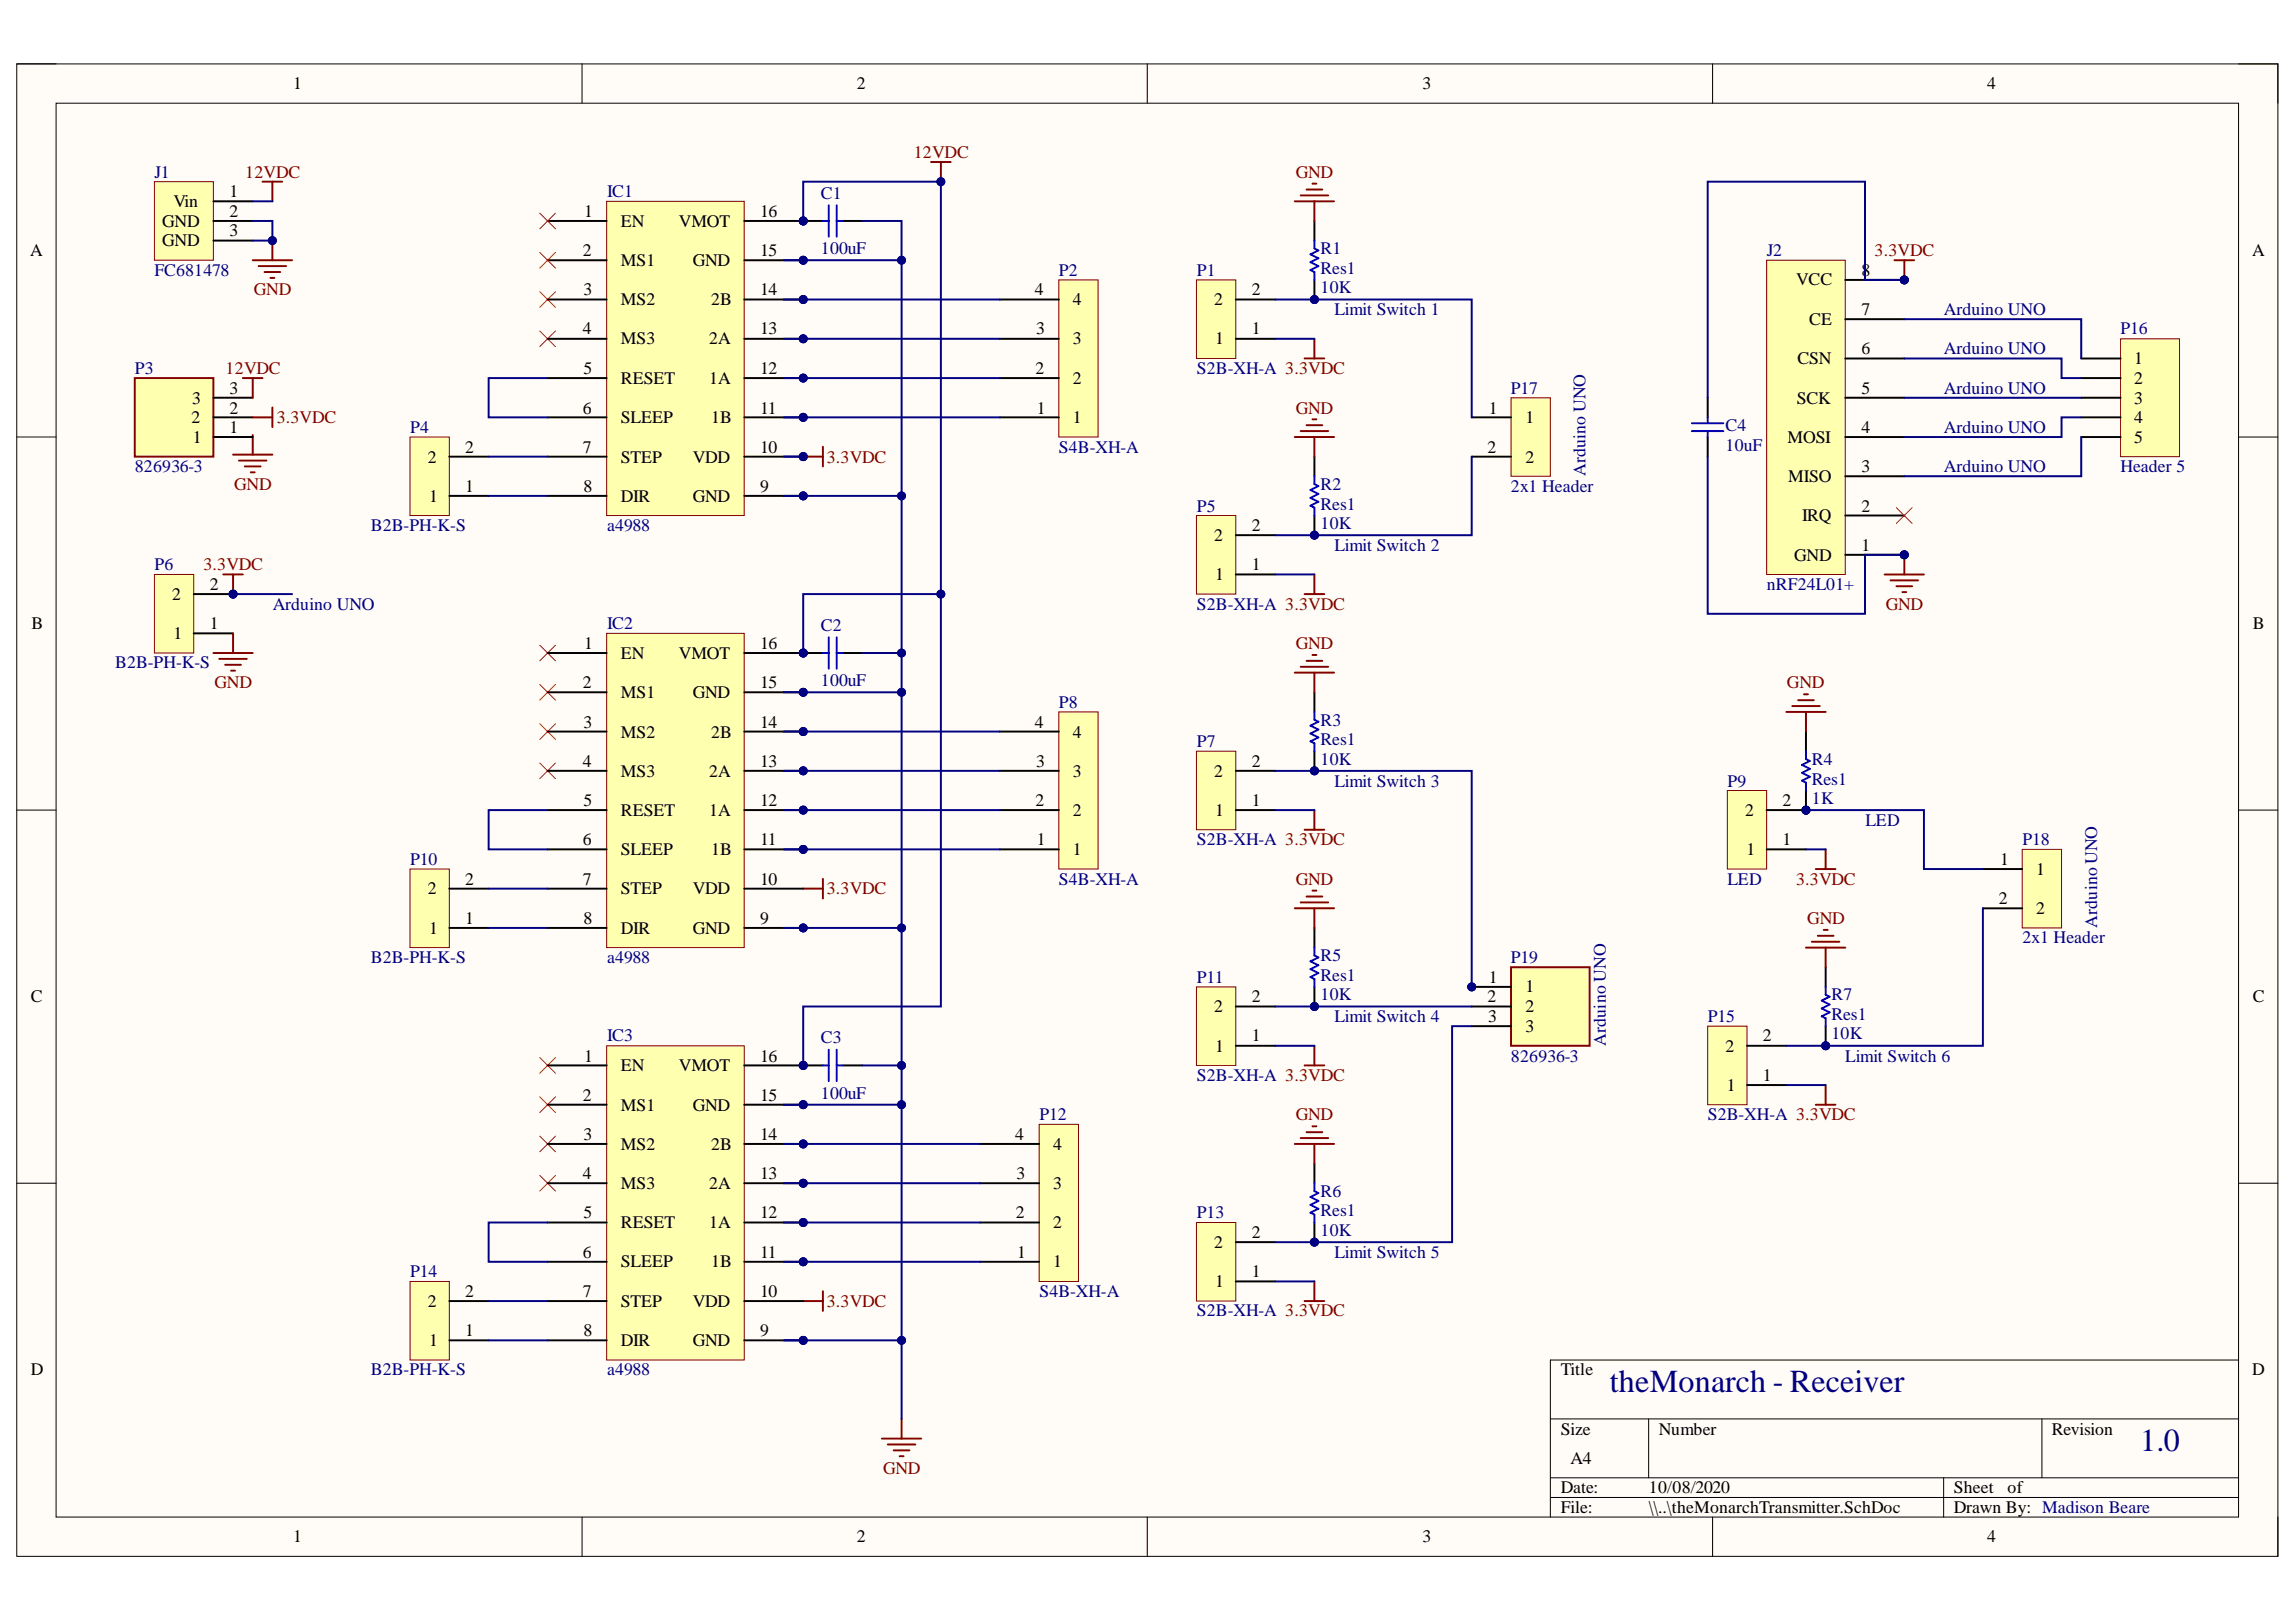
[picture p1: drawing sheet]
<svg xmlns="http://www.w3.org/2000/svg" width="297mm" height="210mm" viewBox="0 0 297 210" stroke-linecap="round" stroke-linejoin="round" font-family="sans-serif">
<defs><g id="words">
<g font-size="4.1" fill="#000080">
<text x="208.3" y="180.2">theMonarch - Receiver</text>
<text x="276.9" y="187.8">1.0</text>
</g>
<g font-size="2.3">
<text x="37.9" y="11.6">1</text>
<text x="110.9" y="11.6">2</text>
<text x="184.1" y="11.6">3</text>
<text x="257.1" y="11.6">4</text>
<text x="21" y="29.3">GND</text>
<text x="22.4" y="26.8">Vin</text>
<text x="29.7" y="25.5">1</text>
<text x="29.7" y="28.1">2</text>
<text x="75.6" y="28.1">1</text>
<text x="80.3" y="29.3">EN</text>
<text x="87.8" y="29.3">VMOT</text>
<text x="98.3" y="28.1">16</text>
<text x="3.9" y="33.1">A</text>
<text x="21" y="31.9">GND</text>
<text x="29.7" y="30.6">3</text>
<text x="75.4" y="33.1">2</text>
<text x="80.3" y="34.4">MS1</text>
<text x="89.6" y="34.4">GND</text>
<text x="98.3" y="33.1">15</text>
<text x="240.8" y="35.7">8</text>
<text x="291.4" y="33.1">A</text>
<text x="75.5" y="38.2">3</text>
<text x="80.3" y="39.5">MS2</text>
<text x="92" y="39.5">2B</text>
<text x="98.3" y="38.2">14</text>
<text x="133.9" y="38.2">4</text>
<text x="138.8" y="39.5">4</text>
<text x="157.1" y="39.5">2</text>
<text x="162" y="38.2">2</text>
<text x="232.4" y="36.9">VCC</text>
<text x="240.8" y="40.7">7</text>
<text x="75.4" y="43.3">4</text>
<text x="80.3" y="44.6">MS3</text>
<text x="91.7" y="44.6">2A</text>
<text x="98.3" y="43.3">13</text>
<text x="134" y="43.3">3</text>
<text x="138.8" y="44.6">3</text>
<text x="157.2" y="44.6">1</text>
<text x="162" y="43.3">1</text>
<text x="232.5" y="47.1">CSN</text>
<text x="234.1" y="42">CE</text>
<text x="240.8" y="45.8">6</text>
<text x="276.1" y="47.1">1</text>
<text x="24.9" y="52.2">3</text>
<text x="29.7" y="53.5">2</text>
<text x="29.7" y="51">3</text>
<text x="75.4" y="53.5">6</text>
<text x="75.5" y="48.4">5</text>
<text x="80.3" y="49.7">RESET</text>
<text x="91.7" y="49.7">1A</text>
<text x="98.3" y="53.5">11</text>
<text x="98.3" y="48.4">12</text>
<text x="134" y="48.4">2</text>
<text x="134.1" y="53.5">1</text>
<text x="138.8" y="49.7">2</text>
<text x="192.6" y="53.5">1</text>
<text x="232.5" y="52.2">SCK</text>
<text x="240.8" y="51">5</text>
<text x="276.1" y="49.7">2</text>
<text x="276.1" y="52.2">3</text>
<text x="24.8" y="54.8">2</text>
<text x="25" y="57.3">1</text>
<text x="29.7" y="56.1">1</text>
<text x="55.3" y="59.9">2</text>
<text x="60.2" y="58.6">2</text>
<text x="75.4" y="58.6">7</text>
<text x="80.3" y="54.8">SLEEP</text>
<text x="80.3" y="59.9">STEP</text>
<text x="89.6" y="59.9">VDD</text>
<text x="92" y="54.8">1B</text>
<text x="98.3" y="58.6">10</text>
<text x="138.8" y="54.8">1</text>
<text x="192.4" y="58.6">2</text>
<text x="197.3" y="54.8">1</text>
<text x="197.3" y="59.9">2</text>
<text x="231.3" y="57.3">MOSI</text>
<text x="240.8" y="56.1">4</text>
<text x="276.1" y="54.8">4</text>
<text x="276.1" y="57.3">5</text>
<text x="55.5" y="64.9">1</text>
<text x="60.2" y="63.7">1</text>
<text x="75.5" y="63.7">8</text>
<text x="80.3" y="64.9">DIR</text>
<text x="89.6" y="64.9">GND</text>
<text x="98.3" y="63.7">9</text>
<text x="231.4" y="62.4">MISO</text>
<text x="240.8" y="61.1">3</text>
<text x="157.1" y="70">2</text>
<text x="162" y="68.7">2</text>
<text x="233.1" y="67.5">IRQ</text>
<text x="240.8" y="71.3">1</text>
<text x="240.8" y="66.2">2</text>
<text x="22.3" y="77.6">2</text>
<text x="27.2" y="76.3">2</text>
<text x="157.2" y="75.1">1</text>
<text x="162" y="73.8">1</text>
<text x="232.1" y="72.5">GND</text>
<text x="4.1" y="81.4">B</text>
<text x="22.4" y="82.7">1</text>
<text x="27.2" y="81.4">1</text>
<text x="75.6" y="84">1</text>
<text x="98.3" y="84">16</text>
<text x="291.4" y="81.4">B</text>
<text x="75.4" y="89">2</text>
<text x="80.3" y="85.2">EN</text>
<text x="87.8" y="85.2">VMOT</text>
<text x="98.3" y="89">15</text>
<text x="75.5" y="94.2">3</text>
<text x="80.3" y="90.3">MS1</text>
<text x="80.3" y="95.4">MS2</text>
<text x="89.6" y="90.3">GND</text>
<text x="92" y="95.4">2B</text>
<text x="98.3" y="94.2">14</text>
<text x="133.9" y="94.2">4</text>
<text x="138.8" y="95.4">4</text>
<text x="75.4" y="99.3">4</text>
<text x="80.3" y="100.5">MS3</text>
<text x="91.7" y="100.5">2A</text>
<text x="98.3" y="99.3">13</text>
<text x="134" y="99.3">3</text>
<text x="138.8" y="100.5">3</text>
<text x="157.1" y="100.5">2</text>
<text x="162" y="99.3">2</text>
<text x="75.5" y="104.3">5</text>
<text x="80.3" y="105.6">RESET</text>
<text x="91.7" y="105.6">1A</text>
<text x="98.3" y="104.3">12</text>
<text x="134" y="104.3">2</text>
<text x="138.8" y="105.6">2</text>
<text x="157.2" y="105.6">1</text>
<text x="162" y="104.3">1</text>
<text x="225.8" y="105.6">2</text>
<text x="230.6" y="104.3">2</text>
<text x="75.4" y="109.4">6</text>
<text x="80.3" y="110.7">SLEEP</text>
<text x="92" y="110.7">1B</text>
<text x="98.3" y="109.4">11</text>
<text x="134.1" y="109.4">1</text>
<text x="138.8" y="110.7">1</text>
<text x="225.9" y="110.7">1</text>
<text x="230.6" y="109.4">1</text>
<text x="258.8" y="111.9">1</text>
<text x="263.4" y="113.2">1</text>
<text x="55.3" y="115.7">2</text>
<text x="60.2" y="119.5">1</text>
<text x="60.2" y="114.5">2</text>
<text x="75.4" y="114.5">7</text>
<text x="75.5" y="119.5">8</text>
<text x="80.3" y="115.7">STEP</text>
<text x="89.6" y="115.7">VDD</text>
<text x="98.3" y="119.5">9</text>
<text x="98.3" y="114.5">10</text>
<text x="258.6" y="117">2</text>
<text x="263.4" y="118.3">2</text>
<text x="55.5" y="120.8">1</text>
<text x="80.3" y="120.8">DIR</text>
<text x="89.6" y="120.8">GND</text>
<text x="4" y="129.7">C</text>
<text x="157.1" y="131">2</text>
<text x="162" y="129.7">2</text>
<text x="192.4" y="129.7">2</text>
<text x="192.6" y="127.2">1</text>
<text x="197.3" y="128.4">1</text>
<text x="197.3" y="131">2</text>
<text x="291.4" y="129.7">C</text>
<text x="75.6" y="137.4">1</text>
<text x="98.3" y="137.4">16</text>
<text x="157.2" y="136.1">1</text>
<text x="162" y="134.8">1</text>
<text x="192.5" y="132.2">3</text>
<text x="197.3" y="133.5">3</text>
<text x="223.2" y="136.1">2</text>
<text x="228.1" y="134.8">2</text>
<text x="75.4" y="142.5">2</text>
<text x="80.3" y="138.7">EN</text>
<text x="80.3" y="143.7">MS1</text>
<text x="87.8" y="138.7">VMOT</text>
<text x="89.6" y="143.7">GND</text>
<text x="98.3" y="142.5">15</text>
<text x="223.4" y="141.2">1</text>
<text x="228.1" y="139.9">1</text>
<text x="75.5" y="147.5">3</text>
<text x="80.3" y="148.8">MS2</text>
<text x="92" y="148.8">2B</text>
<text x="98.3" y="147.5">14</text>
<text x="131.3" y="147.5">4</text>
<text x="136.2" y="148.8">4</text>
<text x="75.4" y="152.6">4</text>
<text x="80.3" y="153.9">MS3</text>
<text x="91.7" y="153.9">2A</text>
<text x="98.3" y="152.6">13</text>
<text x="131.5" y="152.6">3</text>
<text x="136.2" y="153.9">3</text>
<text x="75.5" y="157.7">5</text>
<text x="80.3" y="158.9">RESET</text>
<text x="91.7" y="158.9">1A</text>
<text x="98.3" y="157.7">12</text>
<text x="131.4" y="157.7">2</text>
<text x="136.2" y="158.9">2</text>
<text x="157.1" y="161.5">2</text>
<text x="162" y="160.2">2</text>
<text x="60.2" y="167.8">2</text>
<text x="75.4" y="162.7">6</text>
<text x="75.4" y="167.8">7</text>
<text x="80.3" y="164">SLEEP</text>
<text x="92" y="164">1B</text>
<text x="98.3" y="167.8">10</text>
<text x="98.3" y="162.7">11</text>
<text x="131.6" y="162.7">1</text>
<text x="136.2" y="164">1</text>
<text x="157.2" y="166.6">1</text>
<text x="162" y="165.3">1</text>
<text x="55.3" y="169.1">2</text>
<text x="60.2" y="172.9">1</text>
<text x="75.5" y="172.9">8</text>
<text x="80.3" y="169.1">STEP</text>
<text x="89.6" y="169.1">VDD</text>
<text x="98.3" y="172.9">9</text>
<text x="4" y="178">D</text>
<text x="55.5" y="174.2">1</text>
<text x="80.3" y="174.2">DIR</text>
<text x="89.6" y="174.2">GND</text>
<text x="201.9" y="178">Title</text>
<text x="291.4" y="178">D</text>
<text x="201.9" y="185.7">Size</text>
<text x="214.6" y="185.7">Number</text>
<text x="265.5" y="185.7">Revision</text>
<text x="203.2" y="189.5">A4</text>
<text x="201.9" y="193.3">Date:</text>
<text x="201.9" y="195.8">File:</text>
<text x="213.3" y="193.3">10/08/2020</text>
<text x="213.3" y="195.8">\\..\theMonarchTransmitter.SchDoc</text>
<text x="252.8" y="193.3">Sheet</text>
<text x="252.8" y="195.8">Drawn By: Madison Beare</text>
<text x="259.7" y="193.3">of</text>
<text x="37.9" y="199.6">1</text>
<text x="110.9" y="199.6">2</text>
<text x="184.1" y="199.6">3</text>
<text x="257.1" y="199.6">4</text>
</g>
<g font-size="2.3" fill="#000080">
<text x="20" y="23">J1</text>
<text x="78.5" y="25.5">IC1</text>
<text x="106.2" y="25.8">C1</text>
<text x="20" y="35.7">FC681478</text>
<text x="106.2" y="32.9">100uF</text>
<text x="137" y="35.7">P2</text>
<text x="154.9" y="35.7">P1</text>
<text x="170.9" y="32.9">R1</text>
<text x="170.9" y="35.4">Res1</text>
<text x="228.6" y="33.1">J2</text>
<text x="170.9" y="38">10K</text>
<text x="172.6" y="40.7">Limit Switch 1</text>
<text x="251.5" y="40.7">Arduino UNO</text>
<text x="251.5" y="45.8">Arduino UNO</text>
<text x="274.3" y="43.3">P16</text>
<text x="17.4" y="48.4">P3</text>
<text x="154.9" y="48.4">S2B-XH-A 3.3VDC</text>
<text x="195.5" y="51">P17</text>
<text x="251.5" y="51">Arduino UNO</text>
<text x="53.1" y="56.1">P4</text>
<text x="137" y="58.6">S4B-XH-A</text>
<text x="223.2" y="55.8">C4</text>
<text x="223.2" y="58.3">10uF</text>
<text x="251.5" y="56.1">Arduino UNO</text>
<text x="17.4" y="61.1">826936-3</text>
<text x="170.9" y="63.4">R2</text>
<text x="170.9" y="65.9">Res1</text>
<text x="195.5" y="63.7">2x1 Header</text>
<text x="205.1" y="61.6" transform="rotate(-90 205.1 61.6)">Arduino UNO</text>
<text x="251.5" y="61.1">Arduino UNO</text>
<text x="274.3" y="61.1">Header 5</text>
<text x="48" y="68.7">B2B-PH-K-S</text>
<text x="78.5" y="68.7">a4988</text>
<text x="154.9" y="66.2">P5</text>
<text x="170.9" y="68.5">10K</text>
<text x="172.6" y="71.3">Limit Switch 2</text>
<text x="20" y="73.8">P6</text>
<text x="228.6" y="76.3">nRF24L01+</text>
<text x="35.3" y="78.9">Arduino UNO</text>
<text x="78.5" y="81.4">IC2</text>
<text x="106.2" y="81.7">C2</text>
<text x="154.9" y="78.9">S2B-XH-A 3.3VDC</text>
<text x="14.9" y="86.5">B2B-PH-K-S</text>
<text x="106.2" y="88.8">100uF</text>
<text x="137" y="91.6">P8</text>
<text x="170.9" y="93.9">R3</text>
<text x="154.9" y="96.7">P7</text>
<text x="170.9" y="99">10K</text>
<text x="170.9" y="96.5">Res1</text>
<text x="172.6" y="101.8">Limit Switch 3</text>
<text x="223.5" y="101.8">P9</text>
<text x="234.4" y="99">R4</text>
<text x="234.4" y="101.5">Res1</text>
<text x="234.4" y="104.1">1K</text>
<text x="241.3" y="106.9">LED</text>
<text x="53.1" y="111.9">P10</text>
<text x="154.9" y="109.4">S2B-XH-A 3.3VDC</text>
<text x="261.7" y="109.4">P18</text>
<text x="137" y="114.5">S4B-XH-A</text>
<text x="223.5" y="114.5">LED</text>
<text x="48" y="124.6">B2B-PH-K-S</text>
<text x="78.5" y="124.6">a4988</text>
<text x="170.9" y="124.4">R5</text>
<text x="195.5" y="124.6">P19</text>
<text x="261.7" y="122.1">2x1 Header</text>
<text x="271.3" y="120.1" transform="rotate(-90 271.3 120.1)">ArduinoUNO</text>
<text x="154.9" y="127.2">P11</text>
<text x="170.9" y="129.4">10K</text>
<text x="170.9" y="126.9">Res1</text>
<text x="236.9" y="129.4">R7</text>
<text x="236.9" y="132">Res1</text>
<text x="78.5" y="134.8">IC3</text>
<text x="106.2" y="135">C3</text>
<text x="172.6" y="132.2">Limit Switch 4</text>
<text x="195.5" y="137.4">826936-3</text>
<text x="207.7" y="135.4" transform="rotate(-90 207.7 135.4)">Arduino UNO</text>
<text x="220.9" y="132.2">P15</text>
<text x="236.9" y="134.5">10K</text>
<text x="238.7" y="137.4">Limit Switch 6</text>
<text x="106.2" y="142.2">100uF</text>
<text x="154.9" y="139.9">S2B-XH-A 3.3VDC</text>
<text x="134.5" y="145">P12</text>
<text x="220.9" y="145">S2B-XH-A 3.3VDC</text>
<text x="170.9" y="154.9">R6</text>
<text x="154.9" y="157.7">P13</text>
<text x="170.9" y="160">10K</text>
<text x="170.9" y="157.4">Res1</text>
<text x="53.1" y="165.3">P14</text>
<text x="134.5" y="167.8">S4B-XH-A</text>
<text x="172.6" y="162.7">Limit Switch 5</text>
<text x="154.9" y="170.4">S2B-XH-A 3.3VDC</text>
<text x="48" y="178">B2B-PH-K-S</text>
<text x="78.5" y="178">a4988</text>
</g>
<g font-size="2.3" fill="#800000">
<text x="31.7" y="23">12VDC</text>
<text x="118.2" y="20.5">12VDC</text>
<text x="167.6" y="23">GND</text>
<text x="242.5" y="33.1">3.3VDC</text>
<text x="32.8" y="38.2">GND</text>
<text x="29.2" y="48.4">12VDC</text>
<text x="167.6" y="53.5">GND</text>
<text x="35.8" y="54.8">3.3VDC</text>
<text x="107" y="59.9">3.3VDC</text>
<text x="30.3" y="63.4">GND</text>
<text x="26.3" y="73.8">3.3VDC</text>
<text x="167.6" y="84">GND</text>
<text x="244" y="78.9">GND</text>
<text x="27.8" y="89">GND</text>
<text x="231.2" y="89">GND</text>
<text x="107" y="115.7">3.3VDC</text>
<text x="167.6" y="114.5">GND</text>
<text x="232.4" y="114.5">3.3VDC</text>
<text x="233.8" y="119.5">GND</text>
<text x="167.6" y="145">GND</text>
<text x="107" y="169.1">3.3VDC</text>
<text x="114.2" y="190.7">GND</text>
</g>
</g></defs>
<path d="M2.2 8.3h292.5v193.1h-292.5z" fill-rule="evenodd" fill="#fffcf8"/>
<path d="M2.2 8.3h292.5v193.1h-292.5z" fill="none" stroke="#000" stroke-width=".13"/>
<path d="M7.3 13.4h282.3v182.9h-282.3z" fill-rule="evenodd" fill="#fffcf8"/>
<g fill="none" stroke="#000" stroke-width=".13">
<path d="M2.2 8.3h5.1M7.3 13.4h282.3v182.9h-282.3zM75.3 8.3v5M148.4 8.3v5M221.6 8.3v5.1M289.6 8.3h5.1v5.1M2.2 56.6h5.1M289.6 56.6h5.1M2.2 104.8h5.1M289.6 104.8h5.1M2.2 153.1h5.1M289.6 153.1h5.1"/>
<path d="M289.6 176h-89v20.3M75.3 196.3v5.1M148.4 196.3v5.1M200.6 183.6h89M200.6 191.2h89M200.6 193.8h89M213.3 183.6v7.6M221.6 196.3v5.1M251.5 191.2v5.1M264.2 183.6v7.6M294.7 196.3v5.1"/>
</g>
<path d="M103.9 59.1h2.6M106.5 57.8v2.6M103.9 115h2.6M106.5 113.7v2.6M114.1 186.2h5.1M114.9 186.9h3.5M115.6 187.7h2.1M116.4 188.5h.5M116.6 183.6v2.6" fill="none" stroke="#800000" stroke-width=".25"/>
<path d="M69.8 83.5l2.1 2M71.9 83.5l-2.1 2M69.8 136.9l2.1 2M71.9 136.9l-2.1 2" fill="none" stroke="#f00" stroke-width=".13"/>
<circle cx="103.9" cy="59.1" r=".51" fill="#000080"/>
<circle cx="103.9" cy="59.1" r=".51" fill="none" stroke="#000080" stroke-width=".13"/>
<path d="M120.4 21h2.6M121.7 21v2.5M103.9 168.4h2.6M106.5 167.1v2.5" fill="none" stroke="#800000" stroke-width=".25"/>
<circle cx="121.7" cy="23.5" r=".51" fill="#000080"/>
<circle cx="121.7" cy="23.5" r=".51" fill="none" stroke="#000080" stroke-width=".13"/>
<g fill="none" stroke="#f00" stroke-width=".13">
<path d="M69.8 37.7l2.1 2.1M71.9 37.7l-2.1 2.1M69.8 42.8l2.1 2.1M71.9 42.8l-2.1 2.1M69.8 88.6l2.1 2M69.8 93.7l2.1 2M69.8 98.7l2.1 2.1M71.9 88.6l-2.1 2M71.9 93.7l-2.1 2M71.9 98.7l-2.1 2.1M69.8 141.9l2.1 2.1M69.8 147l2.1 2.1"/>
<path d="M69.8 152.1l2.1 2M71.9 141.9l-2.1 2.1M71.9 147l-2.1 2.1M71.9 152.1l-2.1 2"/>
</g>
<path d="M168.8 46.4h2.5M170 43.8v2.6" fill="none" stroke="#800000" stroke-width=".25"/>
<circle cx="246.4" cy="71.8" r=".51" fill="#000080"/>
<circle cx="246.4" cy="71.8" r=".51" fill="none" stroke="#000080" stroke-width=".13"/>
<circle cx="246.4" cy="36.2" r=".51" fill="#000080"/>
<circle cx="246.4" cy="36.2" r=".51" fill="none" stroke="#000080" stroke-width=".13"/>
<path d="M228.6 33.7h10.1v40.6h-10.1z" fill-rule="evenodd" fill="#ffffb0"/>
<path d="M228.6 33.7h10.1v40.6h-10.1z" fill="none" stroke="#800000" stroke-width=".13"/>
<path d="M238.7 71.8h7.7" fill="none" stroke="#000" stroke-width=".25"/>
<circle cx="246.4" cy="71.8" r=".51" fill="#000080"/>
<circle cx="246.4" cy="71.8" r=".51" fill="none" stroke="#000080" stroke-width=".13"/>
<path d="M238.7 36.2h7.7M238.7 56.6h7.7M238.7 51.5h7.7M238.7 46.4h7.7M238.7 41.3h7.7M238.7 66.7h7.7M238.7 61.6h7.7" fill="none" stroke="#000" stroke-width=".25"/>
<circle cx="246.4" cy="36.2" r=".51" fill="#000080"/>
<circle cx="246.4" cy="36.2" r=".51" fill="none" stroke="#000080" stroke-width=".13"/>
<circle cx="170" cy="38.8" r=".51" fill="#000080"/>
<circle cx="170" cy="38.8" r=".51" fill="none" stroke="#000080" stroke-width=".13"/>
<path d="M170 28.6v2.5M170 36.2v2.6" fill="none" stroke="#000" stroke-width=".25"/>
<circle cx="170" cy="38.8" r=".51" fill="#000080"/>
<circle cx="170" cy="38.8" r=".51" fill="none" stroke="#000080" stroke-width=".13"/>
<path d="M170 31.1v1.1l.6 .2-1.1 .5 1.1 .5-1.1 .5 1.1 .5-1.1 .6 .5 .2v1" fill="none" stroke="#00f" stroke-width=".25"/>
<path d="M167.5 26.1h5.1M168.3 25.3h3.5M169 24.5h2.1M169.8 23.8h.5M170 26.1v2.5M168.8 76.9h2.5M170 74.3v2.6" fill="none" stroke="#800000" stroke-width=".25"/>
<circle cx="170" cy="69.3" r=".51" fill="#000080"/>
<circle cx="170" cy="69.3" r=".51" fill="none" stroke="#000080" stroke-width=".13"/>
<path d="M170 59.1v2.5M170 66.7v2.6" fill="none" stroke="#000" stroke-width=".25"/>
<circle cx="170" cy="69.3" r=".51" fill="#000080"/>
<circle cx="170" cy="69.3" r=".51" fill="none" stroke="#000080" stroke-width=".13"/>
<path d="M170 61.6v1.1l.6 .2-1.1 .5 1.1 .5-1.1 .5 1.1 .5-1.1 .5 .5 .3v1" fill="none" stroke="#00f" stroke-width=".25"/>
<path d="M167.5 56.6h5.1M168.3 55.8h3.5M169 55h2.1M169.8 54.3h.5M170 56.6v2.5M168.8 107.4h2.5M170 104.8v2.6" fill="none" stroke="#800000" stroke-width=".25"/>
<circle cx="170.1" cy="99.8" r=".51" fill="#000080"/>
<circle cx="170.1" cy="99.8" r=".51" fill="none" stroke="#000080" stroke-width=".13"/>
<path d="M170 89.6v2.5M170 97.2v2.6" fill="none" stroke="#000" stroke-width=".25"/>
<circle cx="170.1" cy="99.8" r=".51" fill="#000080"/>
<circle cx="170.1" cy="99.8" r=".51" fill="none" stroke="#000080" stroke-width=".13"/>
<path d="M170 92.1v1l.6 .3-1.1 .5 1.1 .5-1.1 .5 1.1 .5-1.1 .5 .5 .3v1" fill="none" stroke="#00f" stroke-width=".25"/>
<path d="M167.5 87h5.1M168.3 86.3h3.5M169 85.5h2.1M169.8 84.8h.5M170 87v2.6M168.8 137.9h2.5M170 135.3v2.6" fill="none" stroke="#800000" stroke-width=".25"/>
<circle cx="170" cy="130.3" r=".51" fill="#000080"/>
<circle cx="170" cy="130.3" r=".51" fill="none" stroke="#000080" stroke-width=".13"/>
<path d="M170 120.1v2.5M170 127.7v2.6" fill="none" stroke="#000" stroke-width=".25"/>
<circle cx="170" cy="130.3" r=".51" fill="#000080"/>
<circle cx="170" cy="130.3" r=".51" fill="none" stroke="#000080" stroke-width=".13"/>
<path d="M170 122.6v1l.6 .3-1.1 .5 1.1 .5-1.1 .5 1.1 .5-1.1 .5 .5 .3v1" fill="none" stroke="#00f" stroke-width=".25"/>
<path d="M167.5 117.5h5.1M168.3 116.8h3.5M169 116h2.1M169.8 115.3h.5M170 117.5v2.6M168.8 168.4h2.5M170 165.8v2.6" fill="none" stroke="#800000" stroke-width=".25"/>
<circle cx="170" cy="160.7" r=".51" fill="#000080"/>
<circle cx="170" cy="160.7" r=".51" fill="none" stroke="#000080" stroke-width=".13"/>
<path d="M170 150.6v2.5M170 158.2v2.5" fill="none" stroke="#000" stroke-width=".25"/>
<circle cx="170" cy="160.7" r=".51" fill="#000080"/>
<circle cx="170" cy="160.7" r=".51" fill="none" stroke="#000080" stroke-width=".13"/>
<path d="M170 153.1v1l.6 .3-1.1 .5 1.1 .5-1.1 .5 1.1 .5-1.1 .5 .5 .3v1" fill="none" stroke="#00f" stroke-width=".25"/>
<path d="M167.5 148h5.1M168.3 147.3h3.5M169 146.5h2.1M169.8 145.8h.5M170 148v2.6M234.9 143h2.6M236.2 140.4v2.6" fill="none" stroke="#800000" stroke-width=".25"/>
<circle cx="236.2" cy="135.3" r=".51" fill="#000080"/>
<circle cx="236.2" cy="135.3" r=".51" fill="none" stroke="#000080" stroke-width=".13"/>
<path d="M236.2 125.2v2.5M236.2 132.8v2.5" fill="none" stroke="#000" stroke-width=".25"/>
<circle cx="236.2" cy="135.3" r=".51" fill="#000080"/>
<circle cx="236.2" cy="135.3" r=".51" fill="none" stroke="#000080" stroke-width=".13"/>
<path d="M236.2 127.7v1l.5 .3-1 .5 1 .5-1 .5 1 .5-1 .5 .5 .3v1" fill="none" stroke="#00f" stroke-width=".25"/>
<path d="M245.1 33.7h2.5M246.4 33.7v2.5M233.6 122.6h5.1M234.4 121.9h3.6M235.2 121.1h2M235.9 120.3h.5M236.2 122.6v2.6" fill="none" stroke="#800000" stroke-width=".25"/>
<circle cx="246.4" cy="36.2" r=".51" fill="#000080"/>
<circle cx="246.4" cy="36.2" r=".51" fill="none" stroke="#000080" stroke-width=".13"/>
<path d="M245.3 65.7l2.1 2M247.4 65.7l-2.1 2" fill="none" stroke="#f00" stroke-width=".13"/>
<path d="M220.9 51.5v2.5M220.9 56.6v2.5" fill="none" stroke="#000" stroke-width=".25"/>
<path d="M218.9 54.8h4.1M218.9 55.8h4.1M220.9 54v.8M220.9 55.8v.8" fill="none" stroke="#00f" stroke-width=".25"/>
<path d="M20 23.5h7.6v10.2h-7.6z" fill-rule="evenodd" fill="#ffffb0"/>
<path d="M20 23.5h7.6v10.2h-7.6z" fill="none" stroke="#800000" stroke-width=".13"/>
<path d="M27.6 26.1h5.1M27.6 28.6h5.1M27.6 31.1h5.1" fill="none" stroke="#000" stroke-width=".25"/>
<path d="M32.7 33.7h5.1M33.5 34.4h3.5M34.2 35.2h2.1M35 36h.5M35.2 31.1v2.6" fill="none" stroke="#800000" stroke-width=".25"/>
<circle cx="35.2" cy="31.1" r=".51" fill="#000080"/>
<circle cx="35.2" cy="31.1" r=".51" fill="none" stroke="#000080" stroke-width=".13"/>
<path d="M34 23.5h2.5M35.2 23.5v2.6" fill="none" stroke="#800000" stroke-width=".25"/>
<path d="M154.8 97.2h5.1v10.2h-5.1z" fill-rule="evenodd" fill="#ffffb0"/>
<path d="M154.8 97.2h5.1v10.2h-5.1z" fill="none" stroke="#800000" stroke-width=".13"/>
<path d="M159.9 99.8h5.1M159.9 104.8h5.1" fill="none" stroke="#000" stroke-width=".25"/>
<path d="M154.8 127.7h5.1v10.2h-5.1z" fill-rule="evenodd" fill="#ffffb0"/>
<path d="M154.8 127.7h5.1v10.2h-5.1z" fill="none" stroke="#800000" stroke-width=".13"/>
<path d="M159.9 135.3h5.1M159.9 130.3h5.1" fill="none" stroke="#000" stroke-width=".25"/>
<path d="M154.8 158.2h5.1v10.2h-5.1z" fill-rule="evenodd" fill="#ffffb0"/>
<path d="M154.8 158.2h5.1v10.2h-5.1z" fill="none" stroke="#800000" stroke-width=".13"/>
<path d="M159.9 165.8h5.1M159.9 160.7h5.1" fill="none" stroke="#000" stroke-width=".25"/>
<path d="M220.9 132.8h5.1v10.2h-5.1z" fill-rule="evenodd" fill="#ffffb0"/>
<path d="M220.9 132.8h5.1v10.2h-5.1z" fill="none" stroke="#800000" stroke-width=".13"/>
<path d="M226 135.3h5.1M226 140.4h5.1" fill="none" stroke="#000" stroke-width=".25"/>
<circle cx="233.6" cy="104.8" r=".51" fill="#000080"/>
<circle cx="233.6" cy="104.8" r=".51" fill="none" stroke="#000080" stroke-width=".13"/>
<path d="M223.5 102.3h5.1v10.2h-5.1z" fill-rule="evenodd" fill="#ffffb0"/>
<path d="M223.5 102.3h5.1v10.2h-5.1z" fill="none" stroke="#800000" stroke-width=".13"/>
<path d="M228.6 109.9h5M228.6 104.8h5" fill="none" stroke="#000" stroke-width=".25"/>
<circle cx="233.6" cy="104.8" r=".51" fill="#000080"/>
<circle cx="233.6" cy="104.8" r=".51" fill="none" stroke="#000080" stroke-width=".13"/>
<circle cx="103.9" cy="64.2" r=".51" fill="#000080"/>
<circle cx="103.9" cy="64.2" r=".51" fill="none" stroke="#000080" stroke-width=".13"/>
<circle cx="103.9" cy="59.1" r=".51" fill="#000080"/>
<circle cx="103.9" cy="59.1" r=".51" fill="none" stroke="#000080" stroke-width=".13"/>
<circle cx="103.9" cy="54" r=".51" fill="#000080"/>
<circle cx="103.9" cy="54" r=".51" fill="none" stroke="#000080" stroke-width=".13"/>
<circle cx="103.9" cy="48.9" r=".51" fill="#000080"/>
<circle cx="103.9" cy="48.9" r=".51" fill="none" stroke="#000080" stroke-width=".13"/>
<circle cx="103.9" cy="43.8" r=".51" fill="#000080"/>
<circle cx="103.9" cy="43.8" r=".51" fill="none" stroke="#000080" stroke-width=".13"/>
<circle cx="103.9" cy="38.8" r=".51" fill="#000080"/>
<circle cx="103.9" cy="38.8" r=".51" fill="none" stroke="#000080" stroke-width=".13"/>
<circle cx="103.9" cy="33.7" r=".51" fill="#000080"/>
<circle cx="103.9" cy="33.7" r=".51" fill="none" stroke="#000080" stroke-width=".13"/>
<circle cx="103.9" cy="28.6" r=".51" fill="#000080"/>
<circle cx="103.9" cy="28.6" r=".51" fill="none" stroke="#000080" stroke-width=".13"/>
<path d="M78.5 26.1h17.8v40.6h-17.8z" fill-rule="evenodd" fill="#ffffb0"/>
<path d="M78.5 26.1h17.8v40.6h-17.8z" fill="none" stroke="#800000" stroke-width=".13"/>
<path d="M70.8 28.6h7.7M70.8 33.7h7.7M70.8 38.8h7.7M70.8 43.8h7.7M70.8 48.9h7.7M70.8 54h7.7M70.8 59.1h7.7M70.8 64.2h7.7M96.3 64.2h7.6" fill="none" stroke="#000" stroke-width=".25"/>
<circle cx="103.9" cy="64.2" r=".51" fill="#000080"/>
<circle cx="103.9" cy="64.2" r=".51" fill="none" stroke="#000080" stroke-width=".13"/>
<path d="M96.3 59.1h7.6" fill="none" stroke="#000" stroke-width=".25"/>
<circle cx="103.9" cy="59.1" r=".51" fill="#000080"/>
<circle cx="103.9" cy="59.1" r=".51" fill="none" stroke="#000080" stroke-width=".13"/>
<path d="M96.3 54h7.6" fill="none" stroke="#000" stroke-width=".25"/>
<circle cx="103.9" cy="54" r=".51" fill="#000080"/>
<circle cx="103.9" cy="54" r=".51" fill="none" stroke="#000080" stroke-width=".13"/>
<path d="M96.3 48.9h7.6" fill="none" stroke="#000" stroke-width=".25"/>
<circle cx="103.9" cy="48.9" r=".51" fill="#000080"/>
<circle cx="103.9" cy="48.9" r=".51" fill="none" stroke="#000080" stroke-width=".13"/>
<path d="M96.3 43.8h7.6" fill="none" stroke="#000" stroke-width=".25"/>
<circle cx="103.9" cy="43.8" r=".51" fill="#000080"/>
<circle cx="103.9" cy="43.8" r=".51" fill="none" stroke="#000080" stroke-width=".13"/>
<path d="M96.3 38.8h7.6" fill="none" stroke="#000" stroke-width=".25"/>
<circle cx="103.9" cy="38.8" r=".51" fill="#000080"/>
<circle cx="103.9" cy="38.8" r=".51" fill="none" stroke="#000080" stroke-width=".13"/>
<path d="M96.3 33.7h7.6" fill="none" stroke="#000" stroke-width=".25"/>
<circle cx="103.9" cy="33.7" r=".51" fill="#000080"/>
<circle cx="103.9" cy="33.7" r=".51" fill="none" stroke="#000080" stroke-width=".13"/>
<path d="M96.3 28.6h7.6" fill="none" stroke="#000" stroke-width=".25"/>
<circle cx="103.9" cy="28.6" r=".51" fill="#000080"/>
<circle cx="103.9" cy="28.6" r=".51" fill="none" stroke="#000080" stroke-width=".13"/>
<path d="M69.8 32.7l2.1 2M69.8 27.6l2.1 2M71.9 32.7l-2.1 2M71.9 27.6l-2.1 2" fill="none" stroke="#f00" stroke-width=".13"/>
<circle cx="103.9" cy="120.1" r=".51" fill="#000080"/>
<circle cx="103.9" cy="120.1" r=".51" fill="none" stroke="#000080" stroke-width=".13"/>
<circle cx="103.9" cy="109.9" r=".51" fill="#000080"/>
<circle cx="103.9" cy="109.9" r=".51" fill="none" stroke="#000080" stroke-width=".13"/>
<circle cx="103.9" cy="104.8" r=".51" fill="#000080"/>
<circle cx="103.9" cy="104.8" r=".51" fill="none" stroke="#000080" stroke-width=".13"/>
<circle cx="103.9" cy="99.8" r=".51" fill="#000080"/>
<circle cx="103.9" cy="99.8" r=".51" fill="none" stroke="#000080" stroke-width=".13"/>
<circle cx="103.9" cy="94.7" r=".51" fill="#000080"/>
<circle cx="103.9" cy="94.7" r=".51" fill="none" stroke="#000080" stroke-width=".13"/>
<circle cx="103.9" cy="89.6" r=".51" fill="#000080"/>
<circle cx="103.9" cy="89.6" r=".51" fill="none" stroke="#000080" stroke-width=".13"/>
<circle cx="103.9" cy="84.5" r=".51" fill="#000080"/>
<circle cx="103.9" cy="84.5" r=".51" fill="none" stroke="#000080" stroke-width=".13"/>
<path d="M78.5 82h17.8v40.6h-17.8z" fill-rule="evenodd" fill="#ffffb0"/>
<path d="M78.5 82h17.8v40.6h-17.8z" fill="none" stroke="#800000" stroke-width=".13"/>
<path d="M70.8 84.5h7.7M70.8 89.6h7.7M70.8 94.7h7.7M70.8 99.8h7.7M70.8 104.8h7.7M70.8 109.9h7.7M70.8 115h7.7M70.8 120.1h7.7M96.3 120.1h7.6" fill="none" stroke="#000" stroke-width=".25"/>
<circle cx="103.9" cy="120.1" r=".51" fill="#000080"/>
<circle cx="103.9" cy="120.1" r=".51" fill="none" stroke="#000080" stroke-width=".13"/>
<path d="M96.3 115h7.6M96.3 109.9h7.6" fill="none" stroke="#000" stroke-width=".25"/>
<circle cx="103.9" cy="109.9" r=".51" fill="#000080"/>
<circle cx="103.9" cy="109.9" r=".51" fill="none" stroke="#000080" stroke-width=".13"/>
<path d="M96.3 104.8h7.6" fill="none" stroke="#000" stroke-width=".25"/>
<circle cx="103.9" cy="104.8" r=".51" fill="#000080"/>
<circle cx="103.9" cy="104.8" r=".51" fill="none" stroke="#000080" stroke-width=".13"/>
<path d="M96.3 99.8h7.6" fill="none" stroke="#000" stroke-width=".25"/>
<circle cx="103.9" cy="99.8" r=".51" fill="#000080"/>
<circle cx="103.9" cy="99.8" r=".51" fill="none" stroke="#000080" stroke-width=".13"/>
<path d="M96.3 94.7h7.6" fill="none" stroke="#000" stroke-width=".25"/>
<circle cx="103.9" cy="94.7" r=".51" fill="#000080"/>
<circle cx="103.9" cy="94.7" r=".51" fill="none" stroke="#000080" stroke-width=".13"/>
<path d="M96.3 89.6h7.6" fill="none" stroke="#000" stroke-width=".25"/>
<circle cx="103.9" cy="89.6" r=".51" fill="#000080"/>
<circle cx="103.9" cy="89.6" r=".51" fill="none" stroke="#000080" stroke-width=".13"/>
<path d="M96.3 84.5h7.6" fill="none" stroke="#000" stroke-width=".25"/>
<circle cx="103.9" cy="84.5" r=".51" fill="#000080"/>
<circle cx="103.9" cy="84.5" r=".51" fill="none" stroke="#000080" stroke-width=".13"/>
<circle cx="103.9" cy="173.5" r=".51" fill="#000080"/>
<circle cx="103.9" cy="173.5" r=".51" fill="none" stroke="#000080" stroke-width=".13"/>
<circle cx="103.9" cy="163.3" r=".51" fill="#000080"/>
<circle cx="103.9" cy="163.3" r=".51" fill="none" stroke="#000080" stroke-width=".13"/>
<circle cx="103.9" cy="158.2" r=".51" fill="#000080"/>
<circle cx="103.9" cy="158.2" r=".51" fill="none" stroke="#000080" stroke-width=".13"/>
<circle cx="103.9" cy="153.1" r=".51" fill="#000080"/>
<circle cx="103.9" cy="153.1" r=".51" fill="none" stroke="#000080" stroke-width=".13"/>
<circle cx="103.9" cy="148" r=".51" fill="#000080"/>
<circle cx="103.9" cy="148" r=".51" fill="none" stroke="#000080" stroke-width=".13"/>
<circle cx="103.9" cy="143" r=".51" fill="#000080"/>
<circle cx="103.9" cy="143" r=".51" fill="none" stroke="#000080" stroke-width=".13"/>
<circle cx="103.9" cy="137.9" r=".51" fill="#000080"/>
<circle cx="103.9" cy="137.9" r=".51" fill="none" stroke="#000080" stroke-width=".13"/>
<path d="M78.5 135.3h17.8v40.7h-17.8z" fill-rule="evenodd" fill="#ffffb0"/>
<path d="M78.5 135.3h17.8v40.7h-17.8z" fill="none" stroke="#800000" stroke-width=".13"/>
<path d="M70.8 137.9h7.7M70.8 143h7.7M70.8 148h7.7M70.8 153.1h7.7M70.8 158.2h7.7M70.8 163.3h7.7M70.8 168.4h7.7M70.8 173.5h7.7M96.3 173.5h7.6" fill="none" stroke="#000" stroke-width=".25"/>
<circle cx="103.9" cy="173.5" r=".51" fill="#000080"/>
<circle cx="103.9" cy="173.5" r=".51" fill="none" stroke="#000080" stroke-width=".13"/>
<path d="M96.3 168.4h7.6M96.3 163.3h7.6" fill="none" stroke="#000" stroke-width=".25"/>
<circle cx="103.9" cy="163.3" r=".51" fill="#000080"/>
<circle cx="103.9" cy="163.3" r=".51" fill="none" stroke="#000080" stroke-width=".13"/>
<path d="M96.3 158.2h7.6" fill="none" stroke="#000" stroke-width=".25"/>
<circle cx="103.9" cy="158.2" r=".51" fill="#000080"/>
<circle cx="103.9" cy="158.2" r=".51" fill="none" stroke="#000080" stroke-width=".13"/>
<path d="M96.3 153.1h7.6" fill="none" stroke="#000" stroke-width=".25"/>
<circle cx="103.9" cy="153.1" r=".51" fill="#000080"/>
<circle cx="103.9" cy="153.1" r=".51" fill="none" stroke="#000080" stroke-width=".13"/>
<path d="M96.3 148h7.6" fill="none" stroke="#000" stroke-width=".25"/>
<circle cx="103.9" cy="148" r=".51" fill="#000080"/>
<circle cx="103.9" cy="148" r=".51" fill="none" stroke="#000080" stroke-width=".13"/>
<path d="M96.3 143h7.6" fill="none" stroke="#000" stroke-width=".25"/>
<circle cx="103.9" cy="143" r=".51" fill="#000080"/>
<circle cx="103.9" cy="143" r=".51" fill="none" stroke="#000080" stroke-width=".13"/>
<path d="M96.3 137.9h7.6" fill="none" stroke="#000" stroke-width=".25"/>
<circle cx="103.9" cy="137.9" r=".51" fill="#000080"/>
<circle cx="103.9" cy="137.9" r=".51" fill="none" stroke="#000080" stroke-width=".13"/>
<path d="M154.8 66.7h5.1v10.2h-5.1z" fill-rule="evenodd" fill="#ffffb0"/>
<path d="M154.8 66.7h5.1v10.2h-5.1z" fill="none" stroke="#800000" stroke-width=".13"/>
<path d="M159.9 74.3h5.1M159.9 69.3h5.1" fill="none" stroke="#000" stroke-width=".25"/>
<path d="M154.8 36.2h5.1v10.2h-5.1z" fill-rule="evenodd" fill="#ffffb0"/>
<path d="M154.8 36.2h5.1v10.2h-5.1z" fill="none" stroke="#800000" stroke-width=".13"/>
<path d="M159.9 38.8h5.1M159.9 43.8h5.1" fill="none" stroke="#000" stroke-width=".25"/>
<circle cx="30.2" cy="76.9" r=".51" fill="#000080"/>
<circle cx="30.2" cy="76.9" r=".51" fill="none" stroke="#000080" stroke-width=".13"/>
<path d="M20 74.3h5.1v10.2h-5.1z" fill-rule="evenodd" fill="#ffffb0"/>
<path d="M20 74.3h5.1v10.2h-5.1z" fill="none" stroke="#800000" stroke-width=".13"/>
<path d="M25.1 76.9h5.1M25.1 82h5.1" fill="none" stroke="#000" stroke-width=".25"/>
<circle cx="30.2" cy="76.9" r=".51" fill="#000080"/>
<circle cx="30.2" cy="76.9" r=".51" fill="none" stroke="#000080" stroke-width=".13"/>
<path d="M28.9 74.3h2.5M30.2 74.3v2.6M27.6 84.5h5.1M28.4 85.3h3.5M29.1 86h2.1M29.9 86.8h.5M30.2 82v2.5" fill="none" stroke="#800000" stroke-width=".25"/>
<circle cx="30.2" cy="76.9" r=".51" fill="#000080"/>
<circle cx="30.2" cy="76.9" r=".51" fill="none" stroke="#000080" stroke-width=".13"/>
<circle cx="103.9" cy="28.6" r=".51" fill="#000080"/>
<circle cx="103.9" cy="28.6" r=".51" fill="none" stroke="#000080" stroke-width=".13"/>
<path d="M103.9 28.6h2.6" fill="none" stroke="#000" stroke-width=".25"/>
<circle cx="103.9" cy="28.6" r=".51" fill="#000080"/>
<circle cx="103.9" cy="28.6" r=".51" fill="none" stroke="#000080" stroke-width=".13"/>
<path d="M109 28.6h2.5" fill="none" stroke="#000" stroke-width=".25"/>
<path d="M106.5 28.6h.7M107.2 26.6v4M108.2 26.6v4M108.2 28.6h.8" fill="none" stroke="#00f" stroke-width=".25"/>
<circle cx="103.9" cy="84.5" r=".51" fill="#000080"/>
<circle cx="103.9" cy="84.5" r=".51" fill="none" stroke="#000080" stroke-width=".13"/>
<path d="M103.9 84.5h2.6" fill="none" stroke="#000" stroke-width=".25"/>
<circle cx="103.9" cy="84.5" r=".51" fill="#000080"/>
<circle cx="103.9" cy="84.5" r=".51" fill="none" stroke="#000080" stroke-width=".13"/>
<path d="M109 84.5h2.5" fill="none" stroke="#000" stroke-width=".25"/>
<path d="M106.5 84.5h.7M107.2 82.5v4M108.2 82.5v4M108.2 84.5h.8" fill="none" stroke="#00f" stroke-width=".25"/>
<circle cx="103.9" cy="137.9" r=".51" fill="#000080"/>
<circle cx="103.9" cy="137.9" r=".51" fill="none" stroke="#000080" stroke-width=".13"/>
<path d="M103.9 137.9h2.6" fill="none" stroke="#000" stroke-width=".25"/>
<circle cx="103.9" cy="137.9" r=".51" fill="#000080"/>
<circle cx="103.9" cy="137.9" r=".51" fill="none" stroke="#000080" stroke-width=".13"/>
<path d="M109 137.9h2.5" fill="none" stroke="#000" stroke-width=".25"/>
<path d="M106.5 137.9h.7M107.2 135.8v4.1M108.2 135.8v4.1M108.2 137.9h.8" fill="none" stroke="#00f" stroke-width=".25"/>
<path d="M137 36.2h5.1v20.4h-5.1z" fill-rule="evenodd" fill="#ffffb0"/>
<path d="M137 36.2h5.1v20.4h-5.1z" fill="none" stroke="#800000" stroke-width=".13"/>
<path d="M129.3 38.8h7.7M129.3 43.8h7.7M129.3 48.9h7.7M129.3 54h7.7" fill="none" stroke="#000" stroke-width=".25"/>
<path d="M137 92.1h5.1v20.4h-5.1z" fill-rule="evenodd" fill="#ffffb0"/>
<path d="M137 92.1h5.1v20.4h-5.1z" fill="none" stroke="#800000" stroke-width=".13"/>
<path d="M129.3 94.7h7.7M129.3 99.8h7.7M129.3 104.8h7.7M129.3 109.9h7.7" fill="none" stroke="#000" stroke-width=".25"/>
<path d="M134.4 145.5h5.1v20.3h-5.1z" fill-rule="evenodd" fill="#ffffb0"/>
<path d="M134.4 145.5h5.1v20.3h-5.1z" fill="none" stroke="#800000" stroke-width=".13"/>
<path d="M126.8 148h7.6M126.8 153.1h7.6M126.8 158.2h7.6M126.8 163.3h7.6" fill="none" stroke="#000" stroke-width=".25"/>
<path d="M234.9 112.5h2.6M236.2 109.9v2.6" fill="none" stroke="#800000" stroke-width=".25"/>
<circle cx="233.6" cy="104.8" r=".51" fill="#000080"/>
<circle cx="233.6" cy="104.8" r=".51" fill="none" stroke="#000080" stroke-width=".13"/>
<path d="M233.6 94.7v2.5M233.6 102.3v2.5" fill="none" stroke="#000" stroke-width=".25"/>
<circle cx="233.6" cy="104.8" r=".51" fill="#000080"/>
<circle cx="233.6" cy="104.8" r=".51" fill="none" stroke="#000080" stroke-width=".13"/>
<path d="M233.6 97.2v1l.5 .3-1 .5 1 .5-1 .5 1 .5-1 .5 .5 .3v1" fill="none" stroke="#00f" stroke-width=".25"/>
<path d="M243.8 74.3h5.1M244.6 75.1h3.5M245.3 75.9h2.1M246.1 76.6h.5M246.4 71.8v2.5M231.1 92.1h5.1M231.9 91.4h3.5M232.6 90.6h2.1M233.4 89.8h.5M233.6 92.1v2.6" fill="none" stroke="#800000" stroke-width=".25"/>
<circle cx="246.4" cy="71.8" r=".51" fill="#000080"/>
<circle cx="246.4" cy="71.8" r=".51" fill="none" stroke="#000080" stroke-width=".13"/>
<path d="M274.3 43.8h7.7v15.3h-7.7z" fill-rule="evenodd" fill="#ffffb0"/>
<path d="M274.3 43.8h7.7v15.3h-7.7z" fill="none" stroke="#800000" stroke-width=".13"/>
<path d="M269.3 46.4h5M269.3 48.9h5M269.3 51.5h5M269.3 54h5M269.3 56.6h5" fill="none" stroke="#000" stroke-width=".25"/>
<path d="M30.2 58.8h5M30.9 59.6h3.6M32.7 56.3v2.5M31.7 60.4h2M32.4 61.1h.5" fill="none" stroke="#800000" stroke-width=".25"/>
<path d="M195.5 51.5h5.1v10.1h-5.1z" fill-rule="evenodd" fill="#ffffb0"/>
<path d="M195.5 51.5h5.1v10.1h-5.1z" fill="none" stroke="#800000" stroke-width=".13"/>
<path d="M190.4 54h5.1M190.4 59.1h5.1" fill="none" stroke="#000" stroke-width=".25"/>
<path d="M261.6 109.9h5.1v10.2h-5.1z" fill-rule="evenodd" fill="#ffffb0"/>
<path d="M261.6 109.9h5.1v10.2h-5.1z" fill="none" stroke="#800000" stroke-width=".13"/>
<path d="M256.5 112.5h5.1M256.5 117.5h5.1" fill="none" stroke="#000" stroke-width=".25"/>
<path d="M53 56.6h5.1v10.1h-5.1z" fill-rule="evenodd" fill="#ffffb0"/>
<path d="M53 56.6h5.1v10.1h-5.1z" fill="none" stroke="#800000" stroke-width=".13"/>
<path d="M58.1 59.1h5.1M58.1 64.2h5.1" fill="none" stroke="#000" stroke-width=".25"/>
<path d="M53 112.5h5.1v10.1h-5.1z" fill-rule="evenodd" fill="#ffffb0"/>
<path d="M53 112.5h5.1v10.1h-5.1z" fill="none" stroke="#800000" stroke-width=".13"/>
<path d="M58.1 115h5.1M58.1 120.1h5.1" fill="none" stroke="#000" stroke-width=".25"/>
<path d="M53 165.8h5.1v10.2h-5.1z" fill-rule="evenodd" fill="#ffffb0"/>
<path d="M53 165.8h5.1v10.2h-5.1z" fill="none" stroke="#800000" stroke-width=".13"/>
<path d="M58.1 168.4h5.1M58.1 173.5h5.1" fill="none" stroke="#000" stroke-width=".25"/>
<circle cx="190.4" cy="127.7" r=".51" fill="#000080"/>
<circle cx="190.4" cy="127.7" r=".51" fill="none" stroke="#000080" stroke-width=".13"/>
<path d="M195.5 125.2h10.2v10.1h-10.2z" fill-rule="evenodd" fill="#ffffb0"/>
<path d="M195.5 125.2h10.2v10.1h-10.2z" fill="none" stroke="#800000" stroke-width=".25"/>
<path d="M190.4 127.7h5.1" fill="none" stroke="#000" stroke-width=".25"/>
<circle cx="190.4" cy="127.7" r=".51" fill="#000080"/>
<circle cx="190.4" cy="127.7" r=".51" fill="none" stroke="#000080" stroke-width=".13"/>
<path d="M190.4 130.3h5.1M190.4 132.8h5.1" fill="none" stroke="#000" stroke-width=".25"/>
<path d="M17.4 48.9h10.2v10.2h-10.2z" fill-rule="evenodd" fill="#ffffb0"/>
<path d="M17.4 48.9h10.2v10.2h-10.2zM31.4 48.9h2.6M32.7 54h2.5M32.7 48.9v2.6M35.2 52.7v2.6" fill="none" stroke="#800000" stroke-width=".25"/>
<path d="M27.6 56.6h5.1M27.6 54h5.1M27.6 51.5h5.1" fill="none" stroke="#000" stroke-width=".25"/>
<path d="M246.4 41.3h22.9v5.1M30.2 76.9h7.6" fill="none" stroke="#000080" stroke-width=".25"/>
<circle cx="30.2" cy="76.9" r=".51" fill="#000080"/>
<circle cx="30.2" cy="76.9" r=".51" fill="none" stroke="#000080" stroke-width=".13"/>
<path d="M32.7 28.6h2.5v2.5h-2.5" fill="none" stroke="#000080" stroke-width=".25"/>
<circle cx="35.2" cy="31.1" r=".51" fill="#000080"/>
<circle cx="35.2" cy="31.1" r=".51" fill="none" stroke="#000080" stroke-width=".13"/>
<path d="M32.7 26.1h2.5M63.2 59.1h7.6M70.8 48.9h-7.6v5.1h7.6M63.2 64.2h7.6M63.2 115h7.6M70.8 104.8h-7.6v5.1h7.6M63.2 120.1h7.6M70.8 158.2h-7.6v5.1h7.6M63.2 168.4h7.6M63.2 173.5h7.6M101.4 173.5h15.2" fill="none" stroke="#000080" stroke-width=".25"/>
<circle cx="103.9" cy="173.5" r=".51" fill="#000080"/>
<circle cx="103.9" cy="173.5" r=".51" fill="none" stroke="#000080" stroke-width=".13"/>
<circle cx="116.6" cy="173.5" r=".51" fill="#000080"/>
<circle cx="116.6" cy="173.5" r=".51" fill="none" stroke="#000080" stroke-width=".13"/>
<path d="M101.4 163.3h25.4" fill="none" stroke="#000080" stroke-width=".25"/>
<circle cx="103.9" cy="163.3" r=".51" fill="#000080"/>
<circle cx="103.9" cy="163.3" r=".51" fill="none" stroke="#000080" stroke-width=".13"/>
<path d="M101.4 158.2h25.4" fill="none" stroke="#000080" stroke-width=".25"/>
<circle cx="103.9" cy="158.2" r=".51" fill="#000080"/>
<circle cx="103.9" cy="158.2" r=".51" fill="none" stroke="#000080" stroke-width=".13"/>
<path d="M101.4 153.1h25.4" fill="none" stroke="#000080" stroke-width=".25"/>
<circle cx="103.9" cy="153.1" r=".51" fill="#000080"/>
<circle cx="103.9" cy="153.1" r=".51" fill="none" stroke="#000080" stroke-width=".13"/>
<path d="M101.4 148h25.4" fill="none" stroke="#000080" stroke-width=".25"/>
<circle cx="103.9" cy="148" r=".51" fill="#000080"/>
<circle cx="103.9" cy="148" r=".51" fill="none" stroke="#000080" stroke-width=".13"/>
<path d="M101.4 143h15.2" fill="none" stroke="#000080" stroke-width=".25"/>
<circle cx="103.9" cy="143" r=".51" fill="#000080"/>
<circle cx="103.9" cy="143" r=".51" fill="none" stroke="#000080" stroke-width=".13"/>
<circle cx="116.6" cy="143" r=".51" fill="#000080"/>
<circle cx="116.6" cy="143" r=".51" fill="none" stroke="#000080" stroke-width=".13"/>
<path d="M101.4 120.1h15.2" fill="none" stroke="#000080" stroke-width=".25"/>
<circle cx="103.9" cy="120.1" r=".51" fill="#000080"/>
<circle cx="103.9" cy="120.1" r=".51" fill="none" stroke="#000080" stroke-width=".13"/>
<circle cx="116.6" cy="120.1" r=".51" fill="#000080"/>
<circle cx="116.6" cy="120.1" r=".51" fill="none" stroke="#000080" stroke-width=".13"/>
<path d="M101.4 109.9h27.9" fill="none" stroke="#000080" stroke-width=".25"/>
<circle cx="103.9" cy="109.9" r=".51" fill="#000080"/>
<circle cx="103.9" cy="109.9" r=".51" fill="none" stroke="#000080" stroke-width=".13"/>
<path d="M101.4 104.8h27.9" fill="none" stroke="#000080" stroke-width=".25"/>
<circle cx="103.9" cy="104.8" r=".51" fill="#000080"/>
<circle cx="103.9" cy="104.8" r=".51" fill="none" stroke="#000080" stroke-width=".13"/>
<path d="M101.4 99.8h27.9" fill="none" stroke="#000080" stroke-width=".25"/>
<circle cx="103.9" cy="99.8" r=".51" fill="#000080"/>
<circle cx="103.9" cy="99.8" r=".51" fill="none" stroke="#000080" stroke-width=".13"/>
<path d="M101.4 94.7h27.9" fill="none" stroke="#000080" stroke-width=".25"/>
<circle cx="103.9" cy="94.7" r=".51" fill="#000080"/>
<circle cx="103.9" cy="94.7" r=".51" fill="none" stroke="#000080" stroke-width=".13"/>
<path d="M101.4 89.6h15.2" fill="none" stroke="#000080" stroke-width=".25"/>
<circle cx="103.9" cy="89.6" r=".51" fill="#000080"/>
<circle cx="103.9" cy="89.6" r=".51" fill="none" stroke="#000080" stroke-width=".13"/>
<circle cx="116.6" cy="89.6" r=".51" fill="#000080"/>
<circle cx="116.6" cy="89.6" r=".51" fill="none" stroke="#000080" stroke-width=".13"/>
<path d="M101.4 64.2h15.2" fill="none" stroke="#000080" stroke-width=".25"/>
<circle cx="103.9" cy="64.2" r=".51" fill="#000080"/>
<circle cx="103.9" cy="64.2" r=".51" fill="none" stroke="#000080" stroke-width=".13"/>
<circle cx="116.6" cy="64.2" r=".51" fill="#000080"/>
<circle cx="116.6" cy="64.2" r=".51" fill="none" stroke="#000080" stroke-width=".13"/>
<path d="M101.4 59.1h2.5" fill="none" stroke="#000080" stroke-width=".25"/>
<circle cx="103.9" cy="59.1" r=".51" fill="#000080"/>
<circle cx="103.9" cy="59.1" r=".51" fill="none" stroke="#000080" stroke-width=".13"/>
<path d="M101.4 54h27.9" fill="none" stroke="#000080" stroke-width=".25"/>
<circle cx="103.9" cy="54" r=".51" fill="#000080"/>
<circle cx="103.9" cy="54" r=".51" fill="none" stroke="#000080" stroke-width=".13"/>
<path d="M101.4 48.9h27.9" fill="none" stroke="#000080" stroke-width=".25"/>
<circle cx="103.9" cy="48.9" r=".51" fill="#000080"/>
<circle cx="103.9" cy="48.9" r=".51" fill="none" stroke="#000080" stroke-width=".13"/>
<path d="M101.4 43.8h27.9" fill="none" stroke="#000080" stroke-width=".25"/>
<circle cx="103.9" cy="43.8" r=".51" fill="#000080"/>
<circle cx="103.9" cy="43.8" r=".51" fill="none" stroke="#000080" stroke-width=".13"/>
<path d="M101.4 38.8h27.9" fill="none" stroke="#000080" stroke-width=".25"/>
<circle cx="103.9" cy="38.8" r=".51" fill="#000080"/>
<circle cx="103.9" cy="38.8" r=".51" fill="none" stroke="#000080" stroke-width=".13"/>
<path d="M101.4 33.7h15.2v149.9" fill="none" stroke="#000080" stroke-width=".25"/>
<circle cx="103.9" cy="33.7" r=".51" fill="#000080"/>
<circle cx="103.9" cy="33.7" r=".51" fill="none" stroke="#000080" stroke-width=".13"/>
<circle cx="116.6" cy="33.7" r=".51" fill="#000080"/>
<circle cx="116.6" cy="33.7" r=".51" fill="none" stroke="#000080" stroke-width=".13"/>
<circle cx="116.6" cy="64.2" r=".51" fill="#000080"/>
<circle cx="116.6" cy="64.2" r=".51" fill="none" stroke="#000080" stroke-width=".13"/>
<circle cx="116.6" cy="84.5" r=".51" fill="#000080"/>
<circle cx="116.6" cy="84.5" r=".51" fill="none" stroke="#000080" stroke-width=".13"/>
<circle cx="116.6" cy="89.6" r=".51" fill="#000080"/>
<circle cx="116.6" cy="89.6" r=".51" fill="none" stroke="#000080" stroke-width=".13"/>
<circle cx="116.6" cy="120.1" r=".51" fill="#000080"/>
<circle cx="116.6" cy="120.1" r=".51" fill="none" stroke="#000080" stroke-width=".13"/>
<circle cx="116.6" cy="137.9" r=".51" fill="#000080"/>
<circle cx="116.6" cy="137.9" r=".51" fill="none" stroke="#000080" stroke-width=".13"/>
<circle cx="116.6" cy="143" r=".51" fill="#000080"/>
<circle cx="116.6" cy="143" r=".51" fill="none" stroke="#000080" stroke-width=".13"/>
<circle cx="116.6" cy="173.5" r=".51" fill="#000080"/>
<circle cx="116.6" cy="173.5" r=".51" fill="none" stroke="#000080" stroke-width=".13"/>
<path d="M103.9 28.6v-5.1h17.8v106.8h-17.8v7.6" fill="none" stroke="#000080" stroke-width=".25"/>
<circle cx="103.9" cy="28.6" r=".51" fill="#000080"/>
<circle cx="103.9" cy="28.6" r=".51" fill="none" stroke="#000080" stroke-width=".13"/>
<circle cx="121.7" cy="23.5" r=".51" fill="#000080"/>
<circle cx="121.7" cy="23.5" r=".51" fill="none" stroke="#000080" stroke-width=".13"/>
<circle cx="121.7" cy="76.9" r=".51" fill="#000080"/>
<circle cx="121.7" cy="76.9" r=".51" fill="none" stroke="#000080" stroke-width=".13"/>
<circle cx="103.9" cy="137.9" r=".51" fill="#000080"/>
<circle cx="103.9" cy="137.9" r=".51" fill="none" stroke="#000080" stroke-width=".13"/>
<path d="M121.7 76.9h-17.8v7.6" fill="none" stroke="#000080" stroke-width=".25"/>
<circle cx="103.9" cy="84.5" r=".51" fill="#000080"/>
<circle cx="103.9" cy="84.5" r=".51" fill="none" stroke="#000080" stroke-width=".13"/>
<circle cx="121.7" cy="76.9" r=".51" fill="#000080"/>
<circle cx="121.7" cy="76.9" r=".51" fill="none" stroke="#000080" stroke-width=".13"/>
<path d="M111.5 137.9h5.1" fill="none" stroke="#000080" stroke-width=".25"/>
<circle cx="116.6" cy="137.9" r=".51" fill="#000080"/>
<circle cx="116.6" cy="137.9" r=".51" fill="none" stroke="#000080" stroke-width=".13"/>
<path d="M111.5 84.5h5.1" fill="none" stroke="#000080" stroke-width=".25"/>
<circle cx="116.6" cy="84.5" r=".51" fill="#000080"/>
<circle cx="116.6" cy="84.5" r=".51" fill="none" stroke="#000080" stroke-width=".13"/>
<path d="M111.5 28.6h5.1v5.1" fill="none" stroke="#000080" stroke-width=".25"/>
<circle cx="116.6" cy="33.7" r=".51" fill="#000080"/>
<circle cx="116.6" cy="33.7" r=".51" fill="none" stroke="#000080" stroke-width=".13"/>
<path d="M165 99.8h25.4v28.2M165 104.8h5M165 135.3h5M165 165.8h5" fill="none" stroke="#000080" stroke-width=".25"/>
<circle cx="170.1" cy="99.8" r=".51" fill="#000080"/>
<circle cx="170.1" cy="99.8" r=".51" fill="none" stroke="#000080" stroke-width=".13"/>
<circle cx="190.4" cy="127.7" r=".51" fill="#000080"/>
<circle cx="190.4" cy="127.7" r=".51" fill="none" stroke="#000080" stroke-width=".13"/>
<path d="M190.4 59.1v10.2h-25.4M165 74.3h5" fill="none" stroke="#000080" stroke-width=".25"/>
<circle cx="170" cy="69.3" r=".51" fill="#000080"/>
<circle cx="170" cy="69.3" r=".51" fill="none" stroke="#000080" stroke-width=".13"/>
<path d="M165 38.8h25.4v15.2M165 43.8h5" fill="none" stroke="#000080" stroke-width=".25"/>
<circle cx="170" cy="38.8" r=".51" fill="#000080"/>
<circle cx="170" cy="38.8" r=".51" fill="none" stroke="#000080" stroke-width=".13"/>
<path d="M220.9 59.1v20.3h20.4v-7.6h5.1" fill="none" stroke="#000080" stroke-width=".25"/>
<circle cx="246.4" cy="71.8" r=".51" fill="#000080"/>
<circle cx="246.4" cy="71.8" r=".51" fill="none" stroke="#000080" stroke-width=".13"/>
<path d="M246.4 36.2h-5.1v-12.7h-20.4v28" fill="none" stroke="#000080" stroke-width=".25"/>
<circle cx="246.4" cy="36.2" r=".51" fill="#000080"/>
<circle cx="246.4" cy="36.2" r=".51" fill="none" stroke="#000080" stroke-width=".13"/>
<path d="M256.5 117.5v17.8h-25.4M231.1 140.4h5.1" fill="none" stroke="#000080" stroke-width=".25"/>
<circle cx="236.2" cy="135.3" r=".51" fill="#000080"/>
<circle cx="236.2" cy="135.3" r=".51" fill="none" stroke="#000080" stroke-width=".13"/>
<path d="M233.6 104.8h15.3v7.7h7.6M233.6 109.9h2.6" fill="none" stroke="#000080" stroke-width=".25"/>
<circle cx="233.6" cy="104.8" r=".51" fill="#000080"/>
<circle cx="233.6" cy="104.8" r=".51" fill="none" stroke="#000080" stroke-width=".13"/>
<path d="M246.4 46.4h20.3v2.5h2.6M246.4 51.5h22.9M269.3 56.6v5h-22.9M269.3 54h-2.6v2.6h-20.3M165 130.3h25.4" fill="none" stroke="#000080" stroke-width=".25"/>
<circle cx="170" cy="130.3" r=".51" fill="#000080"/>
<circle cx="170" cy="130.3" r=".51" fill="none" stroke="#000080" stroke-width=".13"/>
<path d="M190.4 132.8h-2.5v28h-22.9" fill="none" stroke="#000080" stroke-width=".25"/>
<circle cx="170" cy="160.7" r=".51" fill="#000080"/>
<circle cx="170" cy="160.7" r=".51" fill="none" stroke="#000080" stroke-width=".13"/>
<use href="#words"/>
</svg>
